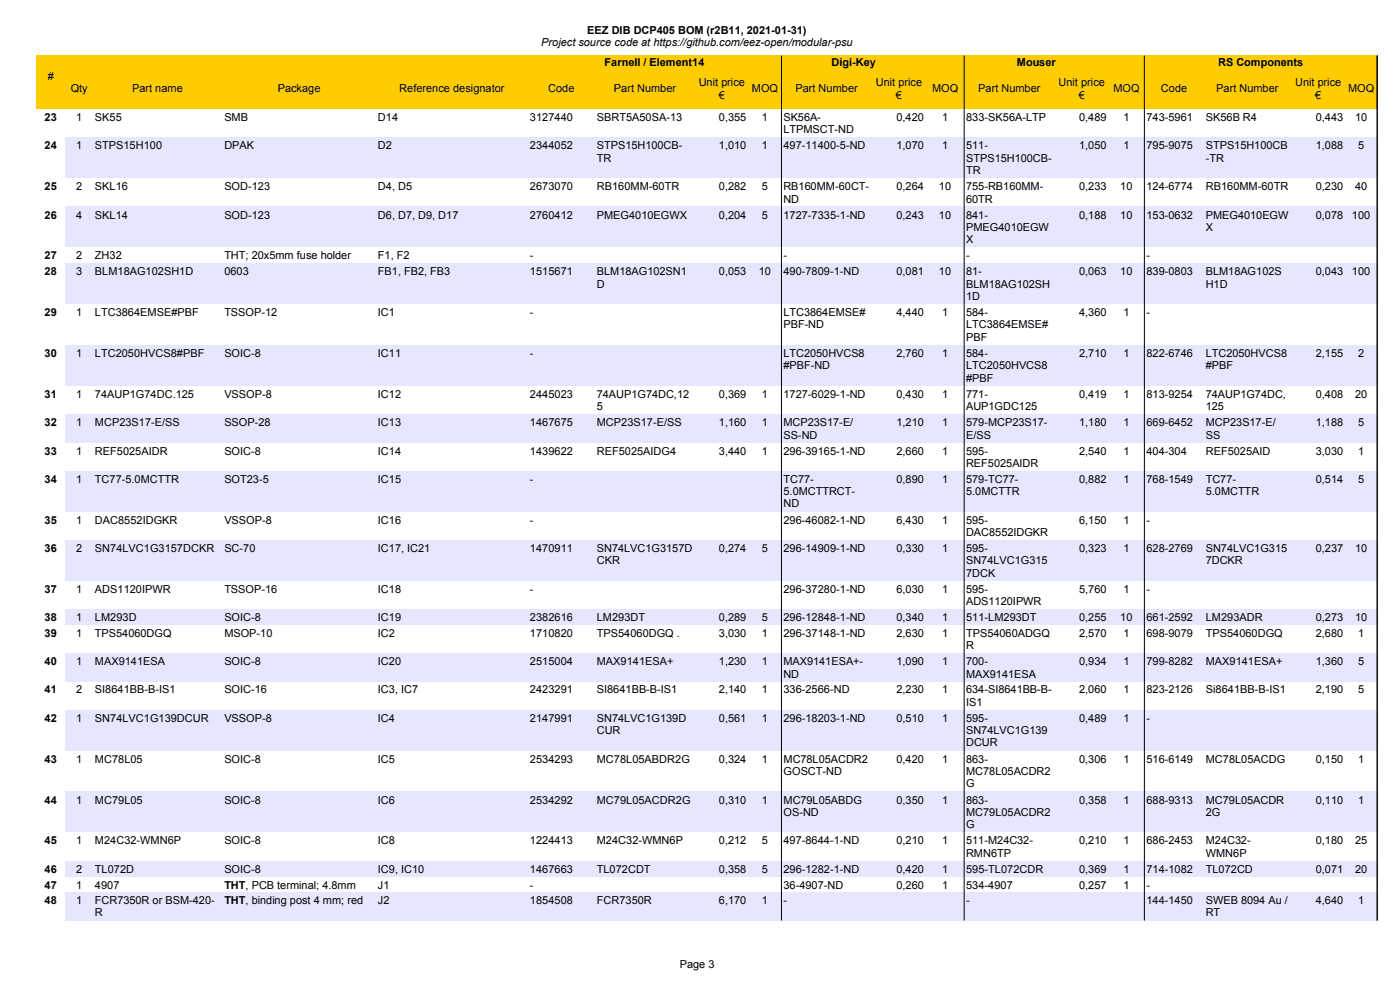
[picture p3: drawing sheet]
<svg xmlns="http://www.w3.org/2000/svg" width="297mm" height="210mm" viewBox="0 0 297 210" stroke-linecap="round" stroke-linejoin="round" font-family="sans-serif">
<defs><g id="words">
<g font-size="2.3">
<text x="114.8" y="9.8">Project source code at https://github.com/eez-open/modular-psu</text>
<text x="124.6" y="7.2">EEZ DIB DCP405 BOM (r2B11, 2021-01-31)</text>
<text x="10.1" y="17">#</text>
<text x="128.3" y="13.9">Farnell / Element14</text>
<text x="176.4" y="13.9">Digi-Key</text>
<text x="215.7" y="13.9">Mouser</text>
<text x="258.4" y="13.9">RS Components</text>
<text x="15" y="19.6">Qty</text>
<text x="28" y="19.6">Part name</text>
<text x="58.9" y="19.6">Package</text>
<text x="84.7" y="19.6">Reference designator</text>
<text x="116.3" y="19.6">Code</text>
<text x="130.2" y="19.6">Part Number</text>
<text x="148.2" y="18.3">Unit price</text>
<text x="152.5" y="20.9">€</text>
<text x="159.5" y="19.6">MOQ</text>
<text x="168.8" y="19.6">Part Number</text>
<text x="185.8" y="18.3">Unit price</text>
<text x="190.1" y="20.9">€</text>
<text x="197.7" y="19.6">MOQ</text>
<text x="207.5" y="19.6">Part Number</text>
<text x="224.6" y="18.3">Unit price</text>
<text x="228.8" y="20.9">€</text>
<text x="236.2" y="19.6">MOQ</text>
<text x="246.3" y="19.6">Code</text>
<text x="258" y="19.6">Part Number</text>
<text x="274.7" y="18.3">Unit price</text>
<text x="279" y="20.9">€</text>
<text x="286" y="19.6">MOQ</text>
<text x="9.5" y="25.7">23</text>
<text x="16.2" y="25.7">1</text>
<text x="20.1" y="25.7">SK55</text>
<text x="47.6" y="25.7">SMB</text>
<text x="80.2" y="25.7">D14</text>
<text x="112.4" y="25.7">3127440</text>
<text x="126.6" y="25.7">SBRT5A50SA-13</text>
<text x="152.5" y="25.7">0,355</text>
<text x="161.6" y="25.7">1</text>
<text x="166.2" y="25.7">SK56A-</text>
<text x="166.2" y="28.3">LTPMSCT-ND</text>
<text x="190.2" y="25.7">0,420</text>
<text x="199.8" y="25.7">1</text>
<text x="205" y="25.7">833-SK56A-LTP</text>
<text x="228.9" y="25.7">0,489</text>
<text x="238.3" y="25.7">1</text>
<text x="243.2" y="25.7">743-5961</text>
<text x="255.8" y="25.7">SK56B R4</text>
<text x="279.1" y="25.7">0,443</text>
<text x="287.5" y="25.7">10</text>
<text x="9.5" y="31.7">24</text>
<text x="16.2" y="31.7">1</text>
<text x="20.1" y="31.7">STPS15H100</text>
<text x="47.6" y="31.7">DPAK</text>
<text x="80.2" y="31.7">D2</text>
<text x="112.4" y="31.7">2344052</text>
<text x="126.6" y="31.7">STPS15H100CB-</text>
<text x="126.6" y="34.3">TR</text>
<text x="152.5" y="31.7">1,010</text>
<text x="161.6" y="31.7">1</text>
<text x="166.2" y="31.7">497-11400-5-ND</text>
<text x="190.2" y="31.7">1,070</text>
<text x="199.8" y="31.7">1</text>
<text x="205" y="31.7">511-</text>
<text x="205" y="34.3">STPS15H100CB-</text>
<text x="228.9" y="31.7">1,050</text>
<text x="238.3" y="31.7">1</text>
<text x="243.2" y="31.7">795-9075</text>
<text x="255.8" y="31.7">STPS15H100CB</text>
<text x="255.8" y="34.3">-TR</text>
<text x="279.1" y="31.7">1,088</text>
<text x="288.1" y="31.7">5</text>
<text x="9.5" y="40.4">25</text>
<text x="16.2" y="40.4">2</text>
<text x="20.1" y="40.4">SKL16</text>
<text x="47.6" y="40.4">SOD-123</text>
<text x="80.2" y="40.4">D4, D5</text>
<text x="112.4" y="40.4">2673070</text>
<text x="126.6" y="40.4">RB160MM-60TR</text>
<text x="152.5" y="40.4">0,282</text>
<text x="161.6" y="40.4">5</text>
<text x="166.2" y="40.4">RB160MM-60CT-</text>
<text x="190.2" y="40.4">0,264</text>
<text x="199.2" y="40.4">10</text>
<text x="205" y="36.9">TR</text>
<text x="205" y="40.4">755-RB160MM-</text>
<text x="228.9" y="40.4">0,233</text>
<text x="237.7" y="40.4">10</text>
<text x="243.2" y="40.4">124-6774</text>
<text x="255.8" y="40.4">RB160MM-60TR</text>
<text x="279.1" y="40.4">0,230</text>
<text x="287.5" y="40.4">40</text>
<text x="9.5" y="46.4">26</text>
<text x="16.2" y="46.4">4</text>
<text x="20.1" y="46.4">SKL14</text>
<text x="47.6" y="46.4">SOD-123</text>
<text x="80.2" y="46.4">D6, D7, D9, D17</text>
<text x="112.4" y="46.4">2760412</text>
<text x="126.6" y="46.4">PMEG4010EGWX</text>
<text x="152.5" y="46.4">0,204</text>
<text x="161.6" y="46.4">5</text>
<text x="166.2" y="46.4">1727-7335-1-ND</text>
<text x="166.2" y="43">ND</text>
<text x="190.2" y="46.4">0,243</text>
<text x="199.2" y="46.4">10</text>
<text x="205" y="43">60TR</text>
<text x="205" y="46.4">841-</text>
<text x="228.9" y="46.4">0,188</text>
<text x="237.7" y="46.4">10</text>
<text x="243.2" y="46.4">153-0632</text>
<text x="255.8" y="46.4">PMEG4010EGW</text>
<text x="279.1" y="46.4">0,078</text>
<text x="286.8" y="46.4">100</text>
<text x="205" y="49">PMEG4010EGW</text>
<text x="205" y="51.6">X</text>
<text x="255.8" y="49">X</text>
<text x="9.5" y="55">27</text>
<text x="9.5" y="58.4">28</text>
<text x="16.2" y="55">2</text>
<text x="16.2" y="58.4">3</text>
<text x="20.1" y="55">ZH32</text>
<text x="20.1" y="58.4">BLM18AG102SH1D</text>
<text x="47.6" y="58.4">0603</text>
<text x="47.6" y="55">THT; 20x5mm fuse holder</text>
<text x="80.2" y="55">F1, F2</text>
<text x="80.2" y="58.4">FB1, FB2, FB3</text>
<text x="112.4" y="55">-</text>
<text x="112.4" y="58.4">1515671</text>
<text x="126.6" y="58.4">BLM18AG102SN1</text>
<text x="152.5" y="58.4">0,053</text>
<text x="161" y="58.4">10</text>
<text x="166.2" y="55">-</text>
<text x="166.2" y="58.4">490-7809-1-ND</text>
<text x="190.2" y="58.4">0,081</text>
<text x="199.2" y="58.4">10</text>
<text x="205" y="55">-</text>
<text x="205" y="58.4">81-</text>
<text x="228.9" y="58.4">0,063</text>
<text x="237.7" y="58.4">10</text>
<text x="243.2" y="55">-</text>
<text x="243.2" y="58.4">839-0803</text>
<text x="255.8" y="58.4">BLM18AG102S</text>
<text x="279.1" y="58.4">0,043</text>
<text x="286.8" y="58.4">100</text>
<text x="126.6" y="61">D</text>
<text x="205" y="61">BLM18AG102SH</text>
<text x="205" y="63.6">1D</text>
<text x="255.8" y="61">H1D</text>
<text x="9.5" y="67.1">29</text>
<text x="16.2" y="67.1">1</text>
<text x="20.1" y="67.1">LTC3864EMSE#PBF</text>
<text x="47.6" y="67.1">TSSOP-12</text>
<text x="80.2" y="67.1">IC1</text>
<text x="112.4" y="67.1">-</text>
<text x="166.2" y="67.1">LTC3864EMSE#</text>
<text x="166.2" y="69.7">PBF-ND</text>
<text x="190.2" y="67.1">4,440</text>
<text x="199.8" y="67.1">1</text>
<text x="205" y="67.1">584-</text>
<text x="205" y="69.7">LTC3864EMSE#</text>
<text x="228.9" y="67.1">4,360</text>
<text x="238.3" y="67.1">1</text>
<text x="243.2" y="67.1">-</text>
<text x="9.5" y="75.7">30</text>
<text x="16.2" y="75.7">1</text>
<text x="20.1" y="75.7">LTC2050HVCS8#PBF</text>
<text x="47.6" y="75.7">SOIC-8</text>
<text x="80.2" y="75.7">IC11</text>
<text x="112.4" y="75.7">-</text>
<text x="166.2" y="75.7">LTC2050HVCS8</text>
<text x="190.2" y="75.7">2,760</text>
<text x="199.8" y="75.7">1</text>
<text x="205" y="72.3">PBF</text>
<text x="205" y="75.7">584-</text>
<text x="228.9" y="75.7">2,710</text>
<text x="238.3" y="75.7">1</text>
<text x="243.2" y="75.7">822-6746</text>
<text x="255.8" y="75.7">LTC2050HVCS8</text>
<text x="279.1" y="75.7">2,155</text>
<text x="288.1" y="75.7">2</text>
<text x="166.2" y="78.4">#PBF-ND</text>
<text x="205" y="78.4">LTC2050HVCS8</text>
<text x="205" y="81">#PBF</text>
<text x="255.8" y="78.4">#PBF</text>
<text x="9.5" y="84.4">31</text>
<text x="16.2" y="84.4">1</text>
<text x="20.1" y="84.4">74AUP1G74DC.125</text>
<text x="47.6" y="84.4">VSSOP-8</text>
<text x="80.2" y="84.4">IC12</text>
<text x="112.4" y="84.4">2445023</text>
<text x="126.6" y="84.4">74AUP1G74DC,12</text>
<text x="126.6" y="87">5</text>
<text x="152.5" y="84.4">0,369</text>
<text x="161.6" y="84.4">1</text>
<text x="166.2" y="84.4">1727-6029-1-ND</text>
<text x="190.2" y="84.4">0,430</text>
<text x="199.8" y="84.4">1</text>
<text x="205" y="84.4">771-</text>
<text x="205" y="87">AUP1GDC125</text>
<text x="228.9" y="84.4">0,419</text>
<text x="238.3" y="84.4">1</text>
<text x="243.2" y="84.4">813-9254</text>
<text x="255.8" y="84.4">74AUP1G74DC,</text>
<text x="255.8" y="87">125</text>
<text x="279.1" y="84.4">0,408</text>
<text x="287.5" y="84.4">20</text>
<text x="9.5" y="90.4">32</text>
<text x="16.2" y="90.4">1</text>
<text x="20.1" y="90.4">MCP23S17-E/SS</text>
<text x="47.6" y="90.4">SSOP-28</text>
<text x="80.2" y="90.4">IC13</text>
<text x="112.4" y="90.4">1467675</text>
<text x="126.6" y="90.4">MCP23S17-E/SS</text>
<text x="152.5" y="90.4">1,160</text>
<text x="161.6" y="90.4">1</text>
<text x="166.2" y="90.4">MCP23S17-E/</text>
<text x="166.2" y="93">SS-ND</text>
<text x="190.2" y="90.4">1,210</text>
<text x="199.8" y="90.4">1</text>
<text x="205" y="90.4">579-MCP23S17-</text>
<text x="205" y="93">E/SS</text>
<text x="228.9" y="90.4">1,180</text>
<text x="238.3" y="90.4">1</text>
<text x="243.2" y="90.4">669-6452</text>
<text x="255.8" y="90.4">MCP23S17-E/</text>
<text x="255.8" y="93">SS</text>
<text x="279.1" y="90.4">1,188</text>
<text x="288.1" y="90.4">5</text>
<text x="9.5" y="96.4">33</text>
<text x="16.2" y="96.4">1</text>
<text x="20.1" y="96.4">REF5025AIDR</text>
<text x="47.6" y="96.4">SOIC-8</text>
<text x="80.2" y="96.4">IC14</text>
<text x="112.4" y="96.4">1439622</text>
<text x="126.6" y="96.4">REF5025AIDG4</text>
<text x="152.5" y="96.4">3,440</text>
<text x="161.6" y="96.4">1</text>
<text x="166.2" y="96.4">296-39165-1-ND</text>
<text x="190.2" y="96.4">2,660</text>
<text x="199.8" y="96.4">1</text>
<text x="205" y="96.4">595-</text>
<text x="205" y="99">REF5025AIDR</text>
<text x="228.9" y="96.4">2,540</text>
<text x="238.3" y="96.4">1</text>
<text x="243.2" y="96.4">404-304</text>
<text x="255.8" y="96.4">REF5025AID</text>
<text x="279.1" y="96.4">3,030</text>
<text x="288.1" y="96.4">1</text>
<text x="9.5" y="102.4">34</text>
<text x="16.2" y="102.4">1</text>
<text x="20.1" y="102.4">TC77-5.0MCTTR</text>
<text x="47.6" y="102.4">SOT23-5</text>
<text x="80.2" y="102.4">IC15</text>
<text x="112.4" y="102.4">-</text>
<text x="166.2" y="102.4">TC77-</text>
<text x="166.2" y="105">5.0MCTTRCT-</text>
<text x="166.2" y="107.6">ND</text>
<text x="190.2" y="102.4">0,890</text>
<text x="199.8" y="102.4">1</text>
<text x="205" y="102.4">579-TC77-</text>
<text x="205" y="105">5.0MCTTR</text>
<text x="228.9" y="102.4">0,882</text>
<text x="238.3" y="102.4">1</text>
<text x="243.2" y="102.4">768-1549</text>
<text x="255.8" y="102.4">TC77-</text>
<text x="255.8" y="105">5.0MCTTR</text>
<text x="279.1" y="102.4">0,514</text>
<text x="288.1" y="102.4">5</text>
<text x="9.5" y="111.1">35</text>
<text x="16.2" y="111.1">1</text>
<text x="20.1" y="111.1">DAC8552IDGKR</text>
<text x="47.6" y="111.1">VSSOP-8</text>
<text x="80.2" y="111.1">IC16</text>
<text x="112.4" y="111.1">-</text>
<text x="166.2" y="111.1">296-46082-1-ND</text>
<text x="190.2" y="111.1">6,430</text>
<text x="199.8" y="111.1">1</text>
<text x="205" y="111.1">595-</text>
<text x="205" y="113.7">DAC8552IDGKR</text>
<text x="228.9" y="111.1">6,150</text>
<text x="238.3" y="111.1">1</text>
<text x="243.2" y="111.1">-</text>
<text x="9.5" y="117.1">36</text>
<text x="16.2" y="117.1">2</text>
<text x="20.1" y="117.1">SN74LVC1G3157DCKR</text>
<text x="47.6" y="117.1">SC-70</text>
<text x="80.2" y="117.1">IC17, IC21</text>
<text x="112.4" y="117.1">1470911</text>
<text x="126.6" y="117.1">SN74LVC1G3157D</text>
<text x="126.6" y="119.7">CKR</text>
<text x="152.5" y="117.1">0,274</text>
<text x="161.6" y="117.1">5</text>
<text x="166.2" y="117.1">296-14909-1-ND</text>
<text x="190.2" y="117.1">0,330</text>
<text x="199.8" y="117.1">1</text>
<text x="205" y="117.1">595-</text>
<text x="205" y="119.7">SN74LVC1G315</text>
<text x="228.9" y="117.1">0,323</text>
<text x="238.3" y="117.1">1</text>
<text x="243.2" y="117.1">628-2769</text>
<text x="255.8" y="117.1">SN74LVC1G315</text>
<text x="255.8" y="119.7">7DCKR</text>
<text x="279.1" y="117.1">0,237</text>
<text x="287.5" y="117.1">10</text>
<text x="9.5" y="125.8">37</text>
<text x="16.2" y="125.8">1</text>
<text x="20.1" y="125.8">ADS1120IPWR</text>
<text x="47.6" y="125.8">TSSOP-16</text>
<text x="80.2" y="125.8">IC18</text>
<text x="112.4" y="125.8">-</text>
<text x="166.2" y="125.8">296-37280-1-ND</text>
<text x="190.2" y="125.8">6,030</text>
<text x="199.8" y="125.8">1</text>
<text x="205" y="122.3">7DCK</text>
<text x="205" y="125.8">595-</text>
<text x="228.9" y="125.8">5,760</text>
<text x="238.3" y="125.8">1</text>
<text x="243.2" y="125.8">-</text>
<text x="9.5" y="131.8">38</text>
<text x="16.2" y="131.8">1</text>
<text x="20.1" y="131.8">LM293D</text>
<text x="47.6" y="131.8">SOIC-8</text>
<text x="80.2" y="131.8">IC19</text>
<text x="112.4" y="131.8">2382616</text>
<text x="126.6" y="131.8">LM293DT</text>
<text x="152.5" y="131.8">0,289</text>
<text x="161.6" y="131.8">5</text>
<text x="166.2" y="131.8">296-12848-1-ND</text>
<text x="190.2" y="131.8">0,340</text>
<text x="199.8" y="131.8">1</text>
<text x="205" y="131.8">511-LM293DT</text>
<text x="205" y="128.4">ADS1120IPWR</text>
<text x="228.9" y="131.8">0,255</text>
<text x="237.7" y="131.8">10</text>
<text x="243.2" y="131.8">661-2592</text>
<text x="255.8" y="131.8">LM293ADR</text>
<text x="279.1" y="131.8">0,273</text>
<text x="287.5" y="131.8">10</text>
<text x="9.5" y="135.1">39</text>
<text x="16.2" y="135.1">1</text>
<text x="20.1" y="135.1">TPS54060DGQ</text>
<text x="47.6" y="135.1">MSOP-10</text>
<text x="80.2" y="135.1">IC2</text>
<text x="112.4" y="135.1">1710820</text>
<text x="126.6" y="135.1">TPS54060DGQ .</text>
<text x="152.5" y="135.1">3,030</text>
<text x="161.6" y="135.1">1</text>
<text x="166.2" y="135.1">296-37148-1-ND</text>
<text x="190.2" y="135.1">2,630</text>
<text x="199.8" y="135.1">1</text>
<text x="205" y="135.1">TPS54060ADGQ</text>
<text x="205" y="137.7">R</text>
<text x="228.9" y="135.1">2,570</text>
<text x="238.3" y="135.1">1</text>
<text x="243.2" y="135.1">698-9079</text>
<text x="255.8" y="135.1">TPS54060DGQ</text>
<text x="279.1" y="135.1">2,680</text>
<text x="288.1" y="135.1">1</text>
<text x="9.5" y="141.1">40</text>
<text x="16.2" y="141.1">1</text>
<text x="20.1" y="141.1">MAX9141ESA</text>
<text x="47.6" y="141.1">SOIC-8</text>
<text x="80.2" y="141.1">IC20</text>
<text x="112.4" y="141.1">2515004</text>
<text x="126.6" y="141.1">MAX9141ESA+</text>
<text x="152.5" y="141.1">1,230</text>
<text x="161.6" y="141.1">1</text>
<text x="166.2" y="141.1">MAX9141ESA+-</text>
<text x="166.2" y="143.7">ND</text>
<text x="190.2" y="141.1">1,090</text>
<text x="199.8" y="141.1">1</text>
<text x="205" y="141.1">700-</text>
<text x="205" y="143.7">MAX9141ESA</text>
<text x="228.9" y="141.1">0,934</text>
<text x="238.3" y="141.1">1</text>
<text x="243.2" y="141.1">799-8282</text>
<text x="255.8" y="141.1">MAX9141ESA+</text>
<text x="279.1" y="141.1">1,360</text>
<text x="288.1" y="141.1">5</text>
<text x="9.5" y="147.1">41</text>
<text x="16.2" y="147.1">2</text>
<text x="20.1" y="147.1">SI8641BB-B-IS1</text>
<text x="47.6" y="147.1">SOIC-16</text>
<text x="80.2" y="147.1">IC3, IC7</text>
<text x="112.4" y="147.1">2423291</text>
<text x="126.6" y="147.1">SI8641BB-B-IS1</text>
<text x="152.5" y="147.1">2,140</text>
<text x="161.6" y="147.1">1</text>
<text x="166.2" y="147.1">336-2566-ND</text>
<text x="190.2" y="147.1">2,230</text>
<text x="199.8" y="147.1">1</text>
<text x="205" y="147.1">634-SI8641BB-B-</text>
<text x="205" y="149.7">IS1</text>
<text x="228.9" y="147.1">2,060</text>
<text x="238.3" y="147.1">1</text>
<text x="243.2" y="147.1">823-2126</text>
<text x="255.8" y="147.1">Si8641BB-B-IS1</text>
<text x="279.1" y="147.1">2,190</text>
<text x="288.1" y="147.1">5</text>
<text x="9.5" y="153.1">42</text>
<text x="16.2" y="153.1">1</text>
<text x="20.1" y="153.1">SN74LVC1G139DCUR</text>
<text x="47.6" y="153.1">VSSOP-8</text>
<text x="80.2" y="153.1">IC4</text>
<text x="112.4" y="153.1">2147991</text>
<text x="126.6" y="153.1">SN74LVC1G139D</text>
<text x="126.6" y="155.7">CUR</text>
<text x="152.5" y="153.1">0,561</text>
<text x="161.6" y="153.1">1</text>
<text x="166.2" y="153.1">296-18203-1-ND</text>
<text x="190.2" y="153.1">0,510</text>
<text x="199.8" y="153.1">1</text>
<text x="205" y="153.1">595-</text>
<text x="205" y="155.7">SN74LVC1G139</text>
<text x="228.9" y="153.1">0,489</text>
<text x="238.3" y="153.1">1</text>
<text x="243.2" y="153.1">-</text>
<text x="9.5" y="161.8">43</text>
<text x="16.2" y="161.8">1</text>
<text x="20.1" y="161.8">MC78L05</text>
<text x="47.6" y="161.8">SOIC-8</text>
<text x="80.2" y="161.8">IC5</text>
<text x="112.4" y="161.8">2534293</text>
<text x="126.6" y="161.8">MC78L05ABDR2G</text>
<text x="152.5" y="161.8">0,324</text>
<text x="161.6" y="161.8">1</text>
<text x="166.2" y="161.8">MC78L05ACDR2</text>
<text x="190.2" y="161.8">0,420</text>
<text x="199.8" y="161.8">1</text>
<text x="205" y="158.3">DCUR</text>
<text x="205" y="161.8">863-</text>
<text x="228.9" y="161.8">0,306</text>
<text x="238.3" y="161.8">1</text>
<text x="243.2" y="161.8">516-6149</text>
<text x="255.8" y="161.8">MC78L05ACDG</text>
<text x="279.1" y="161.8">0,150</text>
<text x="288.1" y="161.8">1</text>
<text x="166.2" y="164.4">GOSCT-ND</text>
<text x="205" y="164.4">MC78L05ACDR2</text>
<text x="205" y="167">G</text>
<text x="9.5" y="170.5">44</text>
<text x="16.2" y="170.5">1</text>
<text x="20.1" y="170.5">MC79L05</text>
<text x="47.6" y="170.5">SOIC-8</text>
<text x="80.2" y="170.5">IC6</text>
<text x="112.4" y="170.5">2534292</text>
<text x="126.6" y="170.5">MC79L05ACDR2G</text>
<text x="152.5" y="170.5">0,310</text>
<text x="161.6" y="170.5">1</text>
<text x="166.2" y="170.5">MC79L05ABDG</text>
<text x="166.2" y="173.1">OS-ND</text>
<text x="190.2" y="170.5">0,350</text>
<text x="199.8" y="170.5">1</text>
<text x="205" y="170.5">863-</text>
<text x="205" y="173.1">MC79L05ACDR2</text>
<text x="228.9" y="170.5">0,358</text>
<text x="238.3" y="170.5">1</text>
<text x="243.2" y="170.5">688-9313</text>
<text x="255.8" y="170.5">MC79L05ACDR</text>
<text x="255.8" y="173.1">2G</text>
<text x="279.1" y="170.5">0,110</text>
<text x="288.1" y="170.5">1</text>
<text x="9.5" y="179.1">45</text>
<text x="16.2" y="179.1">1</text>
<text x="20.1" y="179.1">M24C32-WMN6P</text>
<text x="47.6" y="179.1">SOIC-8</text>
<text x="80.2" y="179.1">IC8</text>
<text x="112.4" y="179.1">1224413</text>
<text x="126.6" y="179.1">M24C32-WMN6P</text>
<text x="152.5" y="179.1">0,212</text>
<text x="161.6" y="179.1">5</text>
<text x="166.2" y="179.1">497-8644-1-ND</text>
<text x="190.2" y="179.1">0,210</text>
<text x="199.8" y="179.1">1</text>
<text x="205" y="175.7">G</text>
<text x="205" y="179.1">511-M24C32-</text>
<text x="228.9" y="179.1">0,210</text>
<text x="238.3" y="179.1">1</text>
<text x="243.2" y="179.1">686-2453</text>
<text x="255.8" y="179.1">M24C32-</text>
<text x="279.1" y="179.1">0,180</text>
<text x="287.5" y="179.1">25</text>
<text x="9.5" y="185.1">46</text>
<text x="16.2" y="185.1">2</text>
<text x="20.1" y="185.1">TL072D</text>
<text x="47.6" y="185.1">SOIC-8</text>
<text x="80.2" y="185.1">IC9, IC10</text>
<text x="112.4" y="185.1">1467663</text>
<text x="126.6" y="185.1">TL072CDT</text>
<text x="152.5" y="185.1">0,358</text>
<text x="161.6" y="185.1">5</text>
<text x="166.2" y="185.1">296-1282-1-ND</text>
<text x="190.2" y="185.1">0,420</text>
<text x="199.8" y="185.1">1</text>
<text x="205" y="185.1">595-TL072CDR</text>
<text x="205" y="181.8">RMN6TP</text>
<text x="228.9" y="185.1">0,369</text>
<text x="238.3" y="185.1">1</text>
<text x="243.2" y="185.1">714-1082</text>
<text x="255.8" y="185.1">TL072CD</text>
<text x="255.8" y="181.8">WMN6P</text>
<text x="279.1" y="185.1">0,071</text>
<text x="287.5" y="185.1">20</text>
<text x="9.5" y="188.5">47</text>
<text x="9.5" y="191.8">48</text>
<text x="16.2" y="188.5">1</text>
<text x="16.2" y="191.8">1</text>
<text x="20.1" y="188.5">4907</text>
<text x="20.1" y="191.8">FCR7350R or BSM-420-</text>
<text x="47.6" y="188.5">THT, PCB terminal; 4.8mm</text>
<text x="47.6" y="191.8">THT, binding post 4 mm; red</text>
<text x="80.2" y="188.5">J1</text>
<text x="80.2" y="191.8">J2</text>
<text x="112.4" y="188.5">-</text>
<text x="112.4" y="191.8">1854508</text>
<text x="126.6" y="191.8">FCR7350R</text>
<text x="152.5" y="191.8">6,170</text>
<text x="161.6" y="191.8">1</text>
<text x="166.2" y="188.5">36-4907-ND</text>
<text x="166.2" y="191.8">-</text>
<text x="190.2" y="188.5">0,260</text>
<text x="199.8" y="188.5">1</text>
<text x="205" y="188.5">534-4907</text>
<text x="205" y="191.8">-</text>
<text x="228.9" y="188.5">0,257</text>
<text x="238.3" y="188.5">1</text>
<text x="243.2" y="188.5">-</text>
<text x="243.2" y="191.8">144-1450</text>
<text x="255.8" y="191.8">SWEB 8094 Au /</text>
<text x="279.1" y="191.8">4,640</text>
<text x="288.1" y="191.8">1</text>
<text x="20.1" y="194.4">R</text>
<text x="255.8" y="194.4">RT</text>
<text x="144.2" y="205.3">Page 3</text>
</g>
</g></defs>
<path d="M7.6 11.7h284.5v11.4h-284.5z" fill-rule="evenodd" fill="#fc0"/>
<path d="M165.8 11.8v11.3M204.5 11.8v11.3M242.8 11.8v11.3M292.2 11.8v11.3" fill="none" stroke="#000" stroke-width=".21"/>
<g fill="#e6e6ff">
<path d="M13.9 29.1h278.2v8.7h-278.2z" fill-rule="evenodd"/>
<path d="M13.9 43.8h278.2v8.7h-278.2z" fill-rule="evenodd"/>
<path d="M13.9 55.8h278.2v8.7h-278.2z" fill-rule="evenodd"/>
<path d="M13.9 73.2h278.2v8.6h-278.2z" fill-rule="evenodd"/>
<path d="M13.9 87.8h278.2v6h-278.2z" fill-rule="evenodd"/>
<path d="M13.9 99.8h278.2v8.7h-278.2z" fill-rule="evenodd"/>
<path d="M13.9 114.5h278.2v8.7h-278.2z" fill-rule="evenodd"/>
<path d="M13.9 129.2h278.2v3.3h-278.2z" fill-rule="evenodd"/>
<path d="M13.9 138.5h278.2v6h-278.2z" fill-rule="evenodd"/>
<path d="M13.9 150.5h278.2v8.7h-278.2z" fill-rule="evenodd"/>
<path d="M13.9 167.9h278.2v8.7h-278.2z" fill-rule="evenodd"/>
<path d="M13.9 182.6h278.2v3.3h-278.2z" fill-rule="evenodd"/>
<path d="M13.9 189.2h278.2v6.1h-278.2z" fill-rule="evenodd"/>
</g>
<path d="M165.8 23.1v172.2M204.5 23.1v172.2M242.8 23.1v172.2M292.2 23.1v172.2" fill="none" stroke="#000" stroke-width=".21"/>
<use href="#words"/>
</svg>
